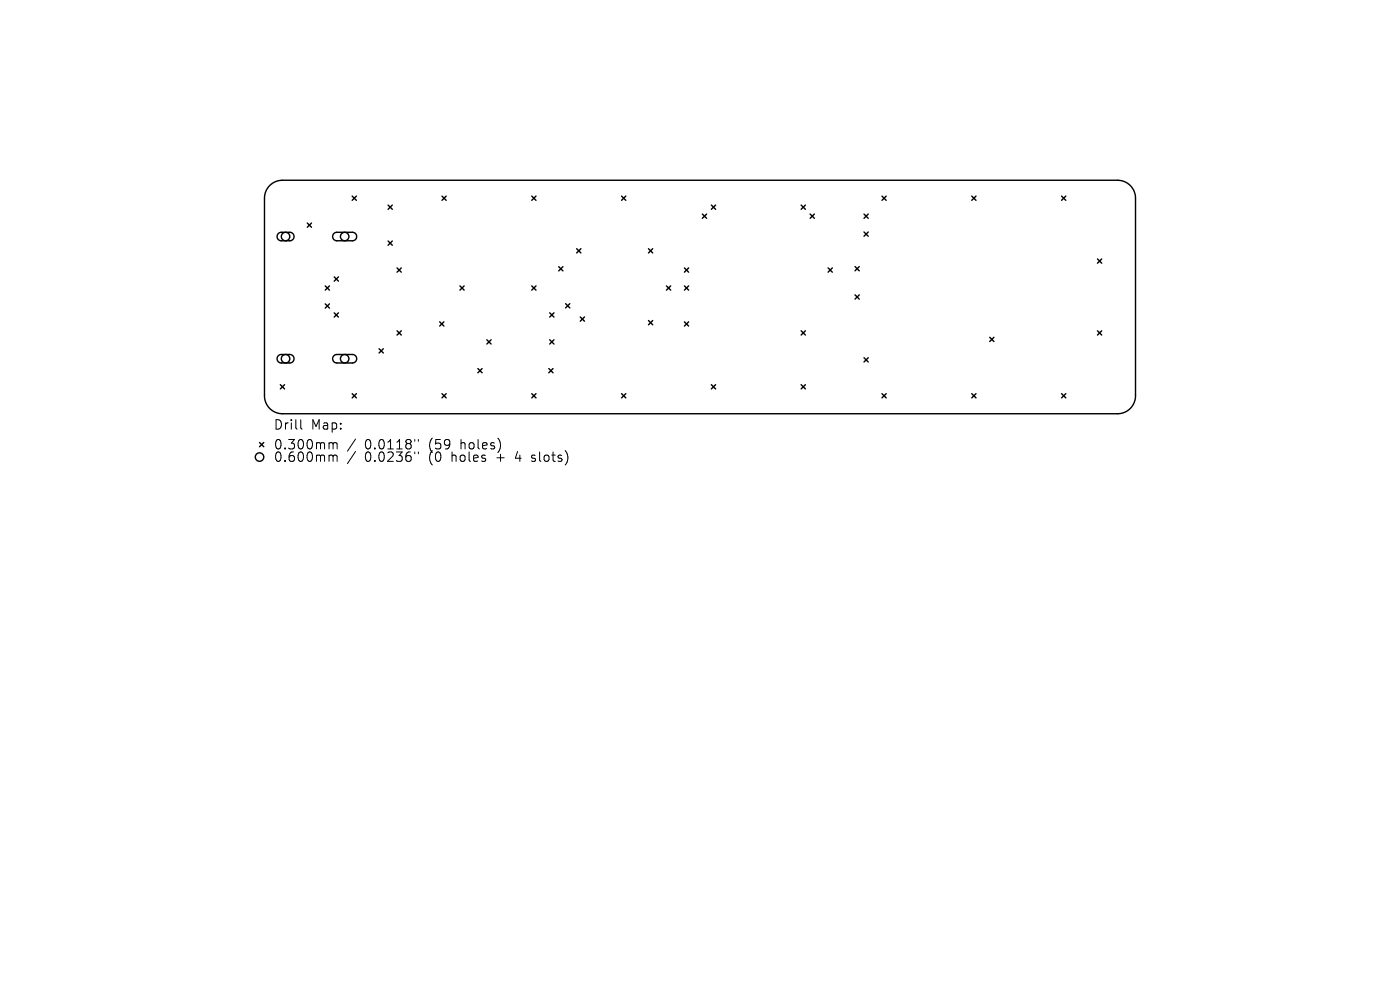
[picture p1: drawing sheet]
<svg xmlns="http://www.w3.org/2000/svg" width="297mm" height="210mm" viewBox="0 0 297 210" stroke-linecap="round" stroke-linejoin="round" font-family="sans-serif">
<defs><g id="words">
<g font-size="2.8">
<text x="58" y="91.4">Drill</text>
<text x="58" y="95.6">0.300mm</text>
<text x="66" y="91.4">Map:</text>
<text x="77.4" y="95.6">0.0118&quot;</text>
<text x="91.1" y="95.6">(59</text>
<text x="98" y="95.6">holes)</text>
<text x="58" y="98.3">0.600mm</text>
<text x="77.4" y="98.3">0.0236&quot;</text>
<text x="91.1" y="98.3">(0</text>
<text x="96.1" y="98.3">holes</text>
<text x="105.8" y="98.3">+</text>
<text x="110" y="98.3">4</text>
<text x="113.6" y="98.3">slots)</text>
</g>
</g></defs>
<g fill="none" stroke="#000" stroke-width=".3">
<path d="M57.2 39.4a3.8 3.8 0 0 1 2.7-1.2h177.2a3.8 3.8 0 0 1 3.8 3.8v42a3.8 3.8 0 0 1-3.8 3.8h-177.2a3.8 3.8 0 0 1-3.8-3.8v-42a3.8 3.8 0 0 1 1.1-2.6zM59 49.5l.6-.2h1.9a.9 .9 0 0 1 .9 .9 .9 .9 0 0 1-.9 .9h-1.8a.9 .9 0 0 1-.9-.6 .9 .9 0 0 1 .2-1zM65.2 47.3l.9 .9M66.1 47.3l-.9 .9M70.8 49.5l.6-.2h3.4a.9 .9 0 0 1 .9 .9 .9 .9 0 0 1-.9 .9h-3.3a.9 .9 0 0 1-.9-.6 .9 .9 0 0 1 .2-1zM70.9 58.7l.9 .9M71.8 58.7l-.9 .9M74.7 41.6l.9 .9M75.6 41.6l-.9 .9M82.3 43.5l.9 .9M82.3 51.1l.9 .9M83.2 51.1l-.9 .9"/>
<path d="M83.2 43.5l-.9 .9M84.2 56.8l.9 .9M85.1 56.8l-.9 .9M93.8 41.6l.9 .9M94.7 41.6l-.9 .9M112.8 41.6l.9 .9M113.7 41.6l-.9 .9M118.5 56.6l.9 .9M119.4 56.6l-.9 .9M122.3 52.8l.9 .9M123.2 52.8l-.9 .9M131.9 41.6l.9 .9"/>
<path d="M132.8 41.6l-.9 .9M137.6 52.8l.9 .9M138.5 52.8l-.9 .9M145.2 56.8l.9 .9M146.1 56.8l-.9 .9M149 45.4l.9 .9M149.9 45.4l-.9 .9M150.9 43.5l.9 .9M151.8 43.5l-.9 .9M170 43.5l.9 .9M170.9 43.5l-.9 .9M171.9 45.4l.9 .9"/>
<path d="M172.8 45.4l-.9 .9M175.7 56.8l.9 .9M176.6 56.8l-.9 .9M181.4 56.6l.9 .9M182.3 56.6l-.9 .9M183.3 45.4l.9 .9M183.3 49.2l.9 .9M184.2 49.2l-.9 .9M184.2 45.4l-.9 .9M187.1 41.6l.9 .9M188 41.6l-.9 .9M206.2 41.6l.9 .9"/>
<path d="M207.1 41.6l-.9 .9M225.2 41.6l.9 .9M226.1 41.6l-.9 .9M232.8 54.9l.9 .9M233.7 54.9l-.9 .9M59 75.5l.6-.3h1.9a.9 .9 0 0 1 .9 .9 .9 .9 0 0 1-.9 .9h-1.8a.9 .9 0 0 1-.9-.6 .9 .9 0 0 1 .2-.9zM69 60.6l.9 .9M69 64.5l.9 .9M69.9 60.6l-.9 .9M69.9 64.5l-.9 .9M70.8 75.5l.6-.3h3.4a.9 .9 0 0 1 .9 .9 .9 .9 0 0 1-.9 .9h-3.3a.9 .9 0 0 1-.9-.6 .9 .9 0 0 1 .2-.9zM70.9 66.4l.9 .9"/>
<path d="M71.8 66.4l-.9 .9M80.4 74l.9 .9M81.3 74l-.9 .9M84.2 70.2l.9 .9M85.1 70.2l-.9 .9M93.3 68.3l.9 .9M94.2 68.3l-.9 .9M97.6 60.6l.9 .9M98.5 60.6l-.9 .9M101.4 78.2l.9 .9M102.3 78.2l-.9 .9M103.3 72.1l.9 .9"/>
<path d="M104.2 72.1l-.9 .9M112.8 60.6l.9 .9M113.7 60.6l-.9 .9M116.4 78.2l.9 .9M116.6 66.4l.9 .9M116.6 72.1l.9 .9M117.3 78.2l-.9 .9M117.5 66.4l-.9 .9M117.5 72.1l-.9 .9M120 64.4l.9 .9M120.9 64.4l-.9 .9M123.1 67.2l.9 .9"/>
<path d="M124 67.2l-.9 .9M137.6 68l.9 .9M138.5 68l-.9 .9M141.4 60.6l.9 .9M142.3 60.6l-.9 .9M145.2 60.6l.9 .9M145.2 68.3l.9 .9M146.1 60.6l-.9 .9M146.1 68.3l-.9 .9M170 70.2l.9 .9M170.9 70.2l-.9 .9M181.4 62.6l.9 .9"/>
<path d="M182.3 62.6l-.9 .9M183.3 75.9l.9 .9M184.2 75.9l-.9 .9M210 71.6l.9 .9M210.9 71.6l-.9 .9M232.8 70.2l.9 .9M233.7 70.2l-.9 .9M55.1 93.9l.9 .9M56 93.9l-.9 .9M59.5 81.6l.9 .9M60.4 81.6l-.9 .9M74.7 83.5l.9 .9"/>
<path d="M75.6 83.5l-.9 .9M93.8 83.5l.9 .9M94.7 83.5l-.9 .9M112.8 83.5l.9 .9M113.7 83.5l-.9 .9M131.9 83.5l.9 .9M132.8 83.5l-.9 .9M150.9 81.6l.9 .9M151.8 81.6l-.9 .9M170 81.6l.9 .9M170.9 81.6l-.9 .9M187.1 83.5l.9 .9"/>
<path d="M188 83.5l-.9 .9M206.2 83.5l.9 .9M207.1 83.5l-.9 .9M225.2 83.5l.9 .9M226.1 83.5l-.9 .9"/>
<circle cx="60.6" cy="50.2" r=".9"/>
<circle cx="73.1" cy="50.2" r=".9"/>
<circle cx="60.6" cy="76.1" r=".9"/>
<circle cx="73.1" cy="76.1" r=".9"/>
<circle cx="55.1" cy="97" r=".9"/>
</g>
<g fill="none" stroke="#000" stroke-width=".21">
<path d="M63.8 89v1.7l.3 .3M70.1 93.9l.5 .1 .1 .2M70.1 96.5l.5 .1 .1 .2M70.7 94.2l.2-.3 .5 .1 .1 1.2M70.7 94.2v1M70.7 96.8v1.1M70.7 96.8l.2-.3 .5 .1 .1 1.3M75.4 93.1l-1.7 2.6M75.4 95.8l-1.7 2.5M88 93.2v.4M88 95.9v.4M88.8 93.2v.4"/>
<path d="M88.8 95.9v.4M112.8 97.8l.1 .1M112.9 96.6v.5"/>
</g>
<use href="#words"/>
</svg>
